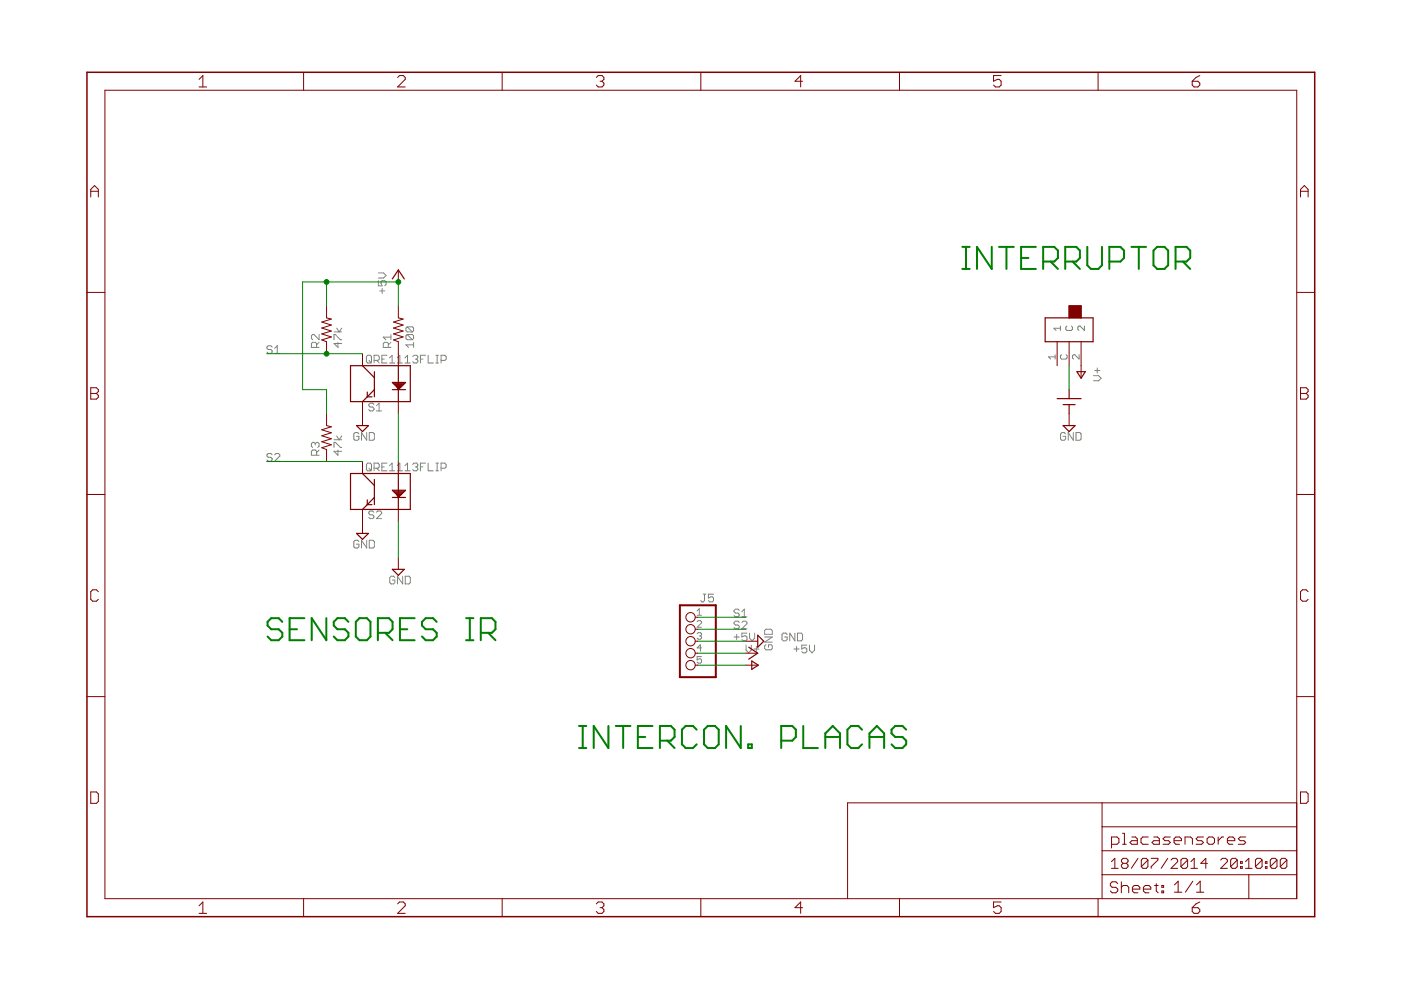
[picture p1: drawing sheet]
<svg xmlns="http://www.w3.org/2000/svg" width="297mm" height="210mm" viewBox="0 0 297 210" stroke-linecap="round" stroke-linejoin="round" font-family="sans-serif">
<g fill="none" stroke="#808080" stroke-width=".21">
<path d="M80.2 59.5v1.1h.8l-.2-.6v-.2l.2-.3h.6l.3 .3v.5l-.3 .3M80.2 57.9h1.1l.6 .5-.6 .5h-1.1M57.7 73.6l-.3-.3h-.5l-.3 .3v.3l.3 .2h.5l.3 .3v.3l-.3 .2h-.5l-.3-.2M58.3 74.9h1M58.3 73.9l.5-.6v1.6M67.1 73.7v-.9l-.3-.2h-.5l-.3 .2v.9h1.6M67.6 70.9v1.1l-1-1.1h-.3l-.3 .3v.6l.3 .2M67.6 72.6l-.5 .5M70.8 72v-1.1h.3l1.1 1.1h.3M70.8 70.4h1.7M71.4 69.6l.5 .8 .6-.8M71.6 72.6v1.1l-.8-.9h1.7"/>
<path d="M77.7 75.6l.3-.3h.5l.3 .3v1.1l-.3 .3h-.5l-.3-.3zM78.2 76.4l.6 .6M79.3 76.4h.8l.3-.3v-.5l-.3-.3h-.8v1.7M79.9 76.4l.5 .6M80.5 61.7h1.1M81 76.1h.5M81 61.2v1M82 75.3h-1v1.7h1M82.3 73.7v-.9l-.2-.2h-.6l-.2 .2v.9h1.6M82.6 77h1.1M82.6 75.9l.5-.6v1.7M82.9 72.6l-.6 .5"/>
<path d="M82.9 71.5h-1.6l.5 .5M82.9 70.9v1.1M84.2 77h1.1M84.2 75.9l.6-.6v1.7M85.9 77h1.1M85.9 75.9l.5-.6v1.7M86.3 69.3h1.1l.3 .3v.5l-.3 .3M86.3 70.9h1.1l.3 .3v.6l-.3 .2M86.3 70.9l-.2 .3v.6l.2 .2h1.1M86.3 69.3l-.2 .3v.5l.2 .3h1.1M86.3 70.9l1.1 1.1M86.3 69.3l1.1 1.1"/>
<path d="M87.5 75.6l.3-.3h.5l.3 .3v.3l-.3 .2M87.7 73.1h-1.6l.5 .6M87.7 72.6v1.1M88.1 76.1h.2M88.3 76.1l.3 .3v.3l-.3 .3h-.5l-.3-.3M89.1 76.1h.6M90.2 75.3h-1.1v1.7M90.8 75.3v1.7h1.1M92.4 75.3h.6M92.4 77h.6M92.7 75.3v1.7M93.5 76.4h.8l.3-.3v-.5l-.3-.3h-.8v1.7"/>
<path d="M223.7 75.7h-1.4l.5 .4M223.7 75.2v.9M224.8 69.1v1M224.8 69.6h-1.4l.5 .5M225.1 75.2l-.2 .2v.5l.2 .2h.9l.3-.2v-.5l-.3-.2M226.2 69.1l-.2 .3v.4l.2 .3h.9l.3-.3v-.4l-.3-.3M228.8 75.2v.9l-.9-.9-.5 .2v.5l.2 .2M229.9 69.1v1l-.9-1-.5 .3v.4l.2 .3M231.8 79.7h1.1l.6 .5-.6 .5h-1.1M232.1 78.6h1.1M232.6 78v1.1M57.7 96.4l-.3-.2h-.5l-.3 .2v.3l.3 .3h.5l.3 .2v.3l-.3 .3h-.5l-.3-.3"/>
<path d="M58.3 96.4l.2-.2h.6l.2 .2v.3l-1 1.1h1M66.8 94.1l-.2-.3h-.3l-.3 .3v.5l.3 .3M66.8 94.1l.3-.3h.3l.2 .3v.5l-.2 .3M66.8 94.1v.2M67.1 96.5v-.8l-.3-.3h-.5l-.3 .3v.8h1.6M67.6 95.4l-.5 .6M70.8 94.9v-1.1h.3l1.1 1.1h.3M70.8 93.2h1.7M71.4 92.4l.5 .8 .6-.8M71.6 95.4v1.1l-.8-.8h1.7M76.1 92l-.3-.3h-.5l-.3 .3v1.1l.3 .2h.5l.3-.2v-.6h-.5M77.7 98.5l.3-.3h.5l.3 .3v1l-.3 .3h-.5l-.3-.3z"/>
<path d="M77.7 91.7v1.6l-1.1-1.6v1.6M78.2 99.3l.6 .5M78.3 91.7h.8l.3 .3v1.1l-.3 .2h-.8zM79.3 85.8l-.3-.3h-.5l-.3 .3v.2l.3 .3h.5l.3 .3v.2l-.3 .3h-.5l-.3-.3M79.3 99.3h.8l.3-.3v-.5l-.3-.3h-.8v1.6M79.8 87.1h1.1M79.8 86l.6-.5v1.6M79.9 99.3l.5 .5M81 99h.5M82 98.2h-1v1.6h1M82.6 98.7l.5-.5v1.6M82.6 99.8h1.1"/>
<path d="M84.2 98.7l.6-.5v1.6M84.2 99.8h1.1M85.9 98.7l.5-.5v1.6M85.9 99.8h1.1M87.5 98.5l.3-.3h.5l.3 .3v.2l-.3 .3M88.1 99h.2M88.3 99l.3 .3v.2l-.3 .3h-.5l-.3-.3M89.1 99h.6M90.2 98.2h-1.1v1.6M90.8 98.2v1.6h1.1M92.4 98.2h.6M92.4 99.8h.6"/>
<path d="M92.7 98.2v1.6M93.5 99.3h.8l.3-.3v-.5l-.3-.3h-.8v1.6M225.9 92l-.2-.3h-.6l-.2 .3v1.1l.2 .2h.6l.2-.2v-.6h-.5M227.6 91.7v1.6l-1.1-1.6v1.6M228.1 91.7h.8l.3 .3v1.1l-.3 .2h-.8zM76.1 114.8l-.3-.2h-.5l-.3 .2v1.1l.3 .3h.5l.3-.3v-.5h-.5M77.7 114.6v1.6l-1.1-1.6v1.6M78.3 114.6h.8l.3 .2v1.1l-.3 .3h-.8zM79.3 108.6l-.3-.2h-.5l-.3 .2v.3l.3 .3h.5l.3 .2v.3l-.3 .3h-.5l-.3-.3M79.8 108.6l.3-.2h.5l.3 .2v.3l-1.1 1.1h1.1M83.7 122.4l-.3-.2h-.5l-.3 .2v1.1l.3 .3h.5l.3-.3v-.5h-.5M85.4 122.2v1.6l-1.1-1.6v1.6"/>
<path d="M85.9 122.2h.8l.3 .2v1.1l-.3 .3h-.8zM147.8 129.5l.5-.4v1.4M147.8 130.5h.9M147.8 131.8l.2-.2h.5l.2 .2v.3l-.9 .9h.9M147.8 134.4l.2-.3h.5l.2 .3-.2 .4M148.3 134.8h.2M148.5 134.8l.2 .3-.2 .4h-.5l-.2-.2M148.7 139.2h-.9v.7l.5-.2 .4 .2v.5l-.2 .2h-.5l-.2-.2M148.7 137.4h-.9l.7-.7v1.4M149.1 126h.5M149.4 126v1.3l-.3 .3h-.3l-.2-.3M151.3 126h-1.1v.8l.5-.3h.3l.3 .3v.5l-.3 .3h-.5l-.3-.3"/>
<path d="M155.6 135.1h1.1M156.2 134.5v1.1M156.7 129.4l-.2-.2h-.6l-.3 .2v.3l.3 .3h.6l.2 .3v.2l-.2 .3h-.6l-.3-.3M156.7 132l-.2-.3h-.6l-.3 .3v.2l.3 .3h.6l.2 .3v.3l-.2 .2h-.6l-.3-.2M157.3 132l.3-.3h.5l.3 .3v.2l-1.1 1.1h1.1M157.3 130.8h1.1M157.3 129.7l.5-.5v1.6M158.2 136.8v1.1l.5 .5 .6-.5v-1.1M158.4 134.2h-1.1v.9l.5-.3h.3l.3 .3v.5l-.3 .3h-.5l-.3-.3M158.9 134.2v1.1l.6 .6 .5-.6v-1.1M159.8 137.6h1.1M160.4 137.1v1"/>
<path d="M162.1 135.1h1.6l-1.6 1h1.6M162.4 136.7l-.3 .3v.5l.3 .3h1.1l.2-.3v-.5l-.2-.3h-.6v.5M162.4 133.4h1.1l.2 .3v.8h-1.6v-.8zM166.9 134.5l-.3-.3h-.5l-.3 .3v1.1l.3 .3h.5l.3-.3v-.5h-.6M168.3 137.6h1.1M168.5 134.2v1.7l-1.1-1.7v1.7M168.9 137.1v1M169.1 134.2h.8l.3 .3v1.1l-.3 .3h-.8zM171.1 136.8h-1.1v.8l.5-.3h.3l.3 .3v.5l-.3 .3h-.6l-.2-.3M171.6 136.8v1.1l.6 .5 .5-.5v-1.1"/>
</g>
<g fill="none" stroke="#800000" stroke-width=".25">
<path d="M83.2 59.1l1.3-1.9 1.2 1.9M74.3 77.5h12.7v7.7h-12.7zM76.9 77.5l2.5 2.6M79.4 78.8v5.3M84.5 77.5v7.7M221.6 67.4h10.2v5.1h-10.2zM226.7 67.4v-2.5h2.5v2.5M228.3 78.8h1.8l-.9 1.4zM75.6 90.2h2.5l-1.2 1.3zM77.9 84.1l-1 1.1M77.9 84.1h1M77.9 83.1v1"/>
<path d="M79.4 82.6l-1.5 1.5M83.2 82.6h2.8M83.2 81.1h2.8l-1.5 1.5-.3-.5zM83.4 81.3h2.4M83.6 81.5h2M83.8 81.7h1.6M84 81.9h1.2M84.2 82.1h.7M84.3 82.4h.4M84.5 82.6h.1M224.1 84.5h5.1M225.4 90.2h2.5l-1.2 1.3z"/>
<path d="M225.4 85.8h2.5M226.7 82.6v1.9M226.7 85.8v1.9M74.3 100.4h12.7v7.6h-12.7zM75.6 113.1h2.5l-1.2 1.3zM76.9 100.4l2.5 2.5M77.9 106v1M77.9 107l-1 1M77.9 107h1M79.4 101.7v5.3M79.4 105.5l-1.5 1.5M83.2 105.5h2.8"/>
<path d="M83.2 103.9h2.8l-1.5 1.6-.3-.5zM83.4 104.1h2.4M83.6 104.4h2M83.8 104.6h1.5M84.1 104.8h1M84.2 105h.7M84.3 105.3h.4M84.5 100.4v7.6M83.2 120.7h2.5l-1.2 1.3zM158.7 137.2l2 1.3-2 1.3M160.7 134.7l1.2 1.3-1.2 1.2zM159.4 140.1l1.4 .9-1.4 .9z"/>
</g>
<g fill="none" stroke="#800000" stroke-width=".21">
<path d="M22.2 19.1h252.7v171.4h-252.7zM42.2 16.8l.8-.8v2.4M42.2 18.4h1.6M64.4 15.3v3.8M84.3 16.4l.4-.4h.8l.4 .4v.4l-1.6 1.6h1.6M106.5 15.3v3.8M126.4 16.4l.4-.4h.8l.4 .4v.4l-.4 .4M127.2 17.2h.4M127.6 17.2l.4 .4v.4l-.4 .4h-.8l-.4-.4M148.6 15.3v3.8M170.2 17.2h-1.6l1.2-1.2v2.4M190.7 15.3v3.8"/>
<path d="M212.3 16h-1.6v1.2l.8-.4h.4l.4 .4v.8l-.4 .4h-.8l-.4-.4M232.8 15.3v3.8M252.8 17.2h1.2l.4 .4v.4l-.4 .4h-.8l-.4-.4zM254.4 16l-.8 .4-.8 .8M19.2 41.8v-1.6l.8-.9 .8 .9v1.6M19.2 40.6h1.6M84.5 57.2v2.6M275.7 40.6h1.6M275.7 41.8v-1.6l.8-.9 .8 .9v1.6M18.4 62h3.8M69.2 64.9v2.5l1.1 .2-2.1 .7 2.1 .6-2.1 .7 2.1 .6-2.1 .6 2.1 .6-2.1 .7 1 .4v2.5M76.9 75v2.5"/>
<path d="M84.5 64.9v2.5l1 .2-2.1 .7 2.1 .6-2.1 .7 2.1 .6-2.1 .6 2.1 .6-2.1 .7 1.1 .4v5M224.1 72.5v5M226.7 72.5v5M229.2 72.5v7.6M274.9 62h3.8M19.2 82.2h1.2l.4 .4v.4l-.4 .4 .4 .4v.4l-.4 .4h-1.2zM19.2 83.4h1.2M69.2 87.7v2.5l1.1 .3-2.1 .6 2.1 .7-2.1 .6 2.1 .6-2.1 .7 2.1 .6-2.1 .6 1 .4v2.6M76.9 85.2v5M76.9 97.9v2.5M84.5 85.2v2.5M84.5 97.9v2.5"/>
<path d="M226.7 87.7v2.5M275.7 82.2h1.2l.4 .4v.4l-.4 .4 .4 .4v.4l-.4 .4h-1.2zM275.7 83.4h1.2M18.4 104.8h3.8M76.9 108v5.1M84.5 108v2.6M84.5 118.2v2.5M274.9 104.8h3.8M20.8 125.5l-.4-.4h-.8l-.4 .4v1.6l.4 .4h.8l.4-.4M147.4 130.9h.6M147.4 133.4h.6M147.4 136h.6"/>
<path d="M147.4 138.5h.6M158.1 136h2.6M158.1 138.5h2.6M277.3 125.5l-.4-.4h-.8l-.4 .4v1.6l.4 .4h.8l.4-.4M18.4 147.7h3.8M147.4 141h.6M158.1 141h2.6M274.9 147.7h3.8M19.2 167.9h1.2l.4 .4v1.6l-.4 .4h-1.2zM233.7 170.2v20.3M233.7 175.3h41.2M235.7 179h1.1l.4-.4v-.8l-.4-.3h-1.1v2.3"/>
<path d="M238 179h.8M238 176.7h.4v2.3M240 177.5h.7l.4 .3v1.2h-1.1l-.4-.4 .4-.4h1.1M243.5 177.5h-1.2l-.4 .3v.8l.4 .4h1.2M244.6 177.5h.8l.4 .3v1.2h-1.2l-.4-.4 .4-.4h1.2M248.1 177.5h-1.1l-.4 .3 .4 .4h.8l.3 .4-.3 .4h-1.2M248.9 178.2h1.6v-.4l-.4-.3h-.8l-.4 .3v.8l.4 .4h.8M251.2 179v-1.5h1.2l.4 .3v1.2M255.2 177.5h-1.2l-.4 .3 .4 .4h.8l.4 .4-.4 .4h-1.2M255.9 177.8l.4-.3h.8l.4 .3v.8l-.4 .4h-.8l-.4-.4zM258.3 177.5v1.5M259.4 177.5h-.3l-.8 .7"/>
<path d="M260.2 178.2h1.6v-.4l-.4-.3h-.8l-.4 .3v.8l.4 .4h.8M264.1 177.5h-1.1l-.4 .3 .4 .4h.7l.4 .4-.4 .4h-1.1M274.9 170.2h-95.2v20.3M275.7 167.9h1.2l.4 .4v1.6l-.4 .4h-1.2zM42.2 192l.8-.8v2.5M42.2 193.7h1.6M64.4 190.5v3.9M84.3 191.6l.4-.4h.8l.4 .4v.4l-1.6 1.7h1.6M106.5 190.5v3.9M126.4 191.6l.4-.4h.8l.4 .4v.4l-.4 .4M127.2 192.4h.4M127.6 192.4l.4 .4v.5l-.4 .4h-.8l-.4-.4"/>
<path d="M148.6 190.5v3.9M170.2 192.4h-1.6l1.2-1.2v2.5M190.7 190.5v3.9M212.3 191.2h-1.6v1.2l.8-.4h.4l.4 .4v.9l-.4 .4h-.8l-.4-.4M232.8 190.5v3.9M233.7 185.5h41.2M233.7 180.4h41.2M235.6 182.7l.8-.7v2.1M235.6 184.1h1.5M237 187.3l-.4-.3h-.8l-.4 .3v.4l.4 .4h.8l.4 .4v.4l-.4 .4h-.8l-.4-.4M237.7 187v2.3M237.7 188.1l.4-.4h.8l.4 .4v1.2"/>
<path d="M238.1 183l-.3 .4v.3l.3 .4h.7l.4-.4v-.3l-.4-.4M238.1 183l-.3-.3v-.3l.3-.4h.7l.4 .4v.3l-.4 .3M238.1 183h.7M240.1 188.5h1.6v-.4l-.4-.4h-.8l-.4 .4v.8l.4 .4h.8M241.3 182l-1.4 2.1M242.4 188.5h1.6v-.4l-.4-.4h-.8l-.4 .4v.8l.4 .4h.8M243.4 182.4v1.3l-.4 .4h-.7l-.3-.4M243.4 182.4l-.4-.4h-.7l-.3 .4v1.3M243.4 182.4l-1.4 1.3M244.1 182h1.4v.4l-1.4 1.3v.4M244.8 187.7h.8M245.2 187.3v1.6l.4 .4"/>
<path d="M246.3 187.7h.4v.4h-.4zM246.3 188.9h.4v.4h-.4zM247.6 182l-1.4 2.1M248.3 182.4l.3-.4h.7l.4 .4v.3l-1.4 1.4h1.4M249 187.6l.8-.8v2.4M249 189.2h1.6M251.8 182.4v1.3l-.4 .4h-.7l-.3-.4M251.8 182.4l-.4-.4h-.7l-.3 .4v1.3M251.8 182.4l-1.4 1.3M252.5 184.1h1.4M252.5 182.7l.7-.7v2.1M252.8 192.4h1.2l.4 .4v.5l-.4 .4h-.8l-.4-.4z"/>
<path d="M252.9 186.8l-1.6 2.4M253.7 189.2h1.5M253.7 187.6l.8-.8v2.4M254.4 191.2l-.8 .4-.8 .8M256 183h-1.4l1.1-1v2.1M258.8 182.4l.4-.4h.7l.3 .4v.3l-1.4 1.4h1.4M262.3 182.4v1.3l-.3 .4h-.7l-.4-.4M262.3 182.4l-.3-.4h-.7l-.4 .4v1.3M262.3 182.4l-1.4 1.3M263 183.7h.4v.4h-.4zM263 182.7h.4v.3h-.4zM264.1 182.7l.7-.7v2.1"/>
<path d="M264.1 184.1h1.4M264.8 185.5v5M267.6 182.4v1.3l-.4 .4h-.7l-.3-.4M267.6 182.4l-.4-.4h-.7l-.3 .4v1.3M267.6 182.4l-1.4 1.3M268.3 183.7h.3v.4h-.3zM268.3 182.7h.3v.3h-.3zM270.7 182.4v1.3l-.3 .4h-.7l-.4-.4M270.7 182.4l-.3-.4h-.7l-.4 .4v1.3M270.7 182.4l-1.4 1.3M272.8 182.4v1.3l-.3 .4h-.7l-.4-.4M272.8 182.4l-.3-.4h-.7l-.4 .4v1.3"/>
<path d="M272.8 182.4l-1.4 1.3"/>
<circle cx="146.4" cy="130.9" r=".99"/>
<circle cx="146.4" cy="133.4" r=".99"/>
<circle cx="146.4" cy="136" r=".99"/>
<circle cx="146.4" cy="138.5" r=".99"/>
<circle cx="146.4" cy="141" r=".99"/>
</g>
<path d="M144.1 128.3h7.7v15.3h-7.7z" fill="none" stroke="#800000" stroke-width=".42"/>
<path d="M226.7 64.9h2.5v2.5h-2.5z" fill="#800000" stroke="#800000" stroke-width=".21"/>
<path d="M18.4 15.3h260.3v179.1h-260.3z" fill="none" stroke="#800000" stroke-width=".32"/>
<g fill="none" stroke="#008000" stroke-width=".42">
<path d="M204 57h1.6M204 52.3h1.6M204.8 52.3v4.7M210.3 52.3v4.7l-3.2-4.7v4.7M211.8 52.3h3.1M213.4 52.3v4.7M216.5 54.7h1.6M219.6 52.3h-3.1v4.7h3.1M221.2 55.5h2.3l.8-.8v-1.6l-.8-.8h-2.3v4.7M222.7 55.5l1.6 1.5M225.8 55.5h2.4l.8-.8v-1.6l-.8-.8h-2.4v4.7M227.4 55.5l1.6 1.5"/>
<path d="M230.5 52.3v3.9l.8 .8h1.6l.7-.8v-3.9M235.2 55.5h2.4l.7-.8v-1.6l-.7-.8h-2.4v4.7M239.9 52.3h3.1M241.4 52.3v4.7M244.6 53.1l.7-.8h1.6l.8 .8v3.1l-.8 .8h-1.6l-.7-.8zM249.2 55.5h2.4l.7-.8v-1.6l-.7-.8h-2.4v4.7M250.8 55.5l1.5 1.5M59.9 131.8l-.8-.7h-1.6l-.8 .7v.8l.8 .8h1.6l.8 .8v.8l-.8 .7h-1.6l-.8-.7M61.4 133.4h1.6M64.5 131.1h-3.1v4.6h3.1M69.2 131.1v4.6l-3.1-4.6v4.6M73.9 131.8l-.8-.7h-1.6l-.7 .7v.8l.7 .8h1.6l.8 .8v.8l-.8 .7h-1.6l-.7-.7"/>
<path d="M76.2 131.1h1.6l.7 .7v3.2l-.7 .7h-1.6l-.8-.7v-3.2zM80.1 134.2h2.4l.7-.8v-1.6l-.7-.7h-2.4v4.6M81.7 134.2l1.5 1.5M84.8 133.4h1.6M87.9 131.1h-3.1v4.6h3.1M92.6 131.8l-.8-.7h-1.5l-.8 .7v.8l.8 .8h1.5l.8 .8v.8l-.8 .7h-1.5l-.8-.7M98.8 131.1h1.6M98.8 135.7h1.6M99.6 131.1v4.6M101.9 134.2h2.4l.8-.8v-1.6l-.8-.7h-2.4v4.6M103.5 134.2l1.6 1.5M122.8 158.6h1.5"/>
<path d="M122.8 153.9h1.5M123.5 153.9v4.7M129 153.9v4.7l-3.1-4.7v4.7M130.6 153.9h3.1M132.1 153.9v4.7M135.2 156.3h1.6M138.3 153.9h-3.1v4.7h3.1M139.9 157h2.3l.8-.7v-1.6l-.8-.8h-2.3v4.7M141.5 157l1.5 1.6M147.7 154.7l-.8-.8h-1.5l-.8 .8v3.1l.8 .8h1.5l.8-.8M149.3 154.7l.8-.8h1.5l.8 .8v3.1l-.8 .8h-1.5l-.8-.8zM157.1 153.9v4.7l-3.2-4.7v4.7"/>
<path d="M158.6 157.8h.8v.8h-.8zM165.6 157h2.4l.7-.7v-1.6l-.7-.8h-2.4v4.7M170.3 153.9v4.7h3.1M175 156.3h3.1M175 158.6v-3.1l1.6-1.6 1.5 1.6v3.1M182.8 154.7l-.8-.8h-1.6l-.7 .8v3.1l.7 .8h1.6l.8-.8M184.3 156.3h3.2M184.3 158.6v-3.1l1.6-1.6 1.6 1.6v3.1M192.1 154.7l-.8-.8h-1.5l-.8 .8v.8l.8 .8h1.5l.8 .7v.8l-.8 .8h-1.5l-.8-.8"/>
</g>
<path d="M69.2 59.8v5.1M56.5 75h20.4M84.5 64.9v-5.1h-20.3v22.8h5v5.1M226.7 77.5v5.1M56.5 97.9h20.4M84.5 87.7v10.2M84.5 110.6v7.6M148 136h10.1M148 130.9h10.1M148 133.4h10.1M148 138.5h10.1M148 141h10.1" fill="none" stroke="#008000" stroke-width=".21"/>
<g fill="#008000" stroke="#008000" stroke-width=".21">
<circle cx="69.2" cy="75" r=".51"/>
<circle cx="84.5" cy="59.8" r=".51"/>
<circle cx="69.2" cy="59.8" r=".51"/>
</g>
</svg>
